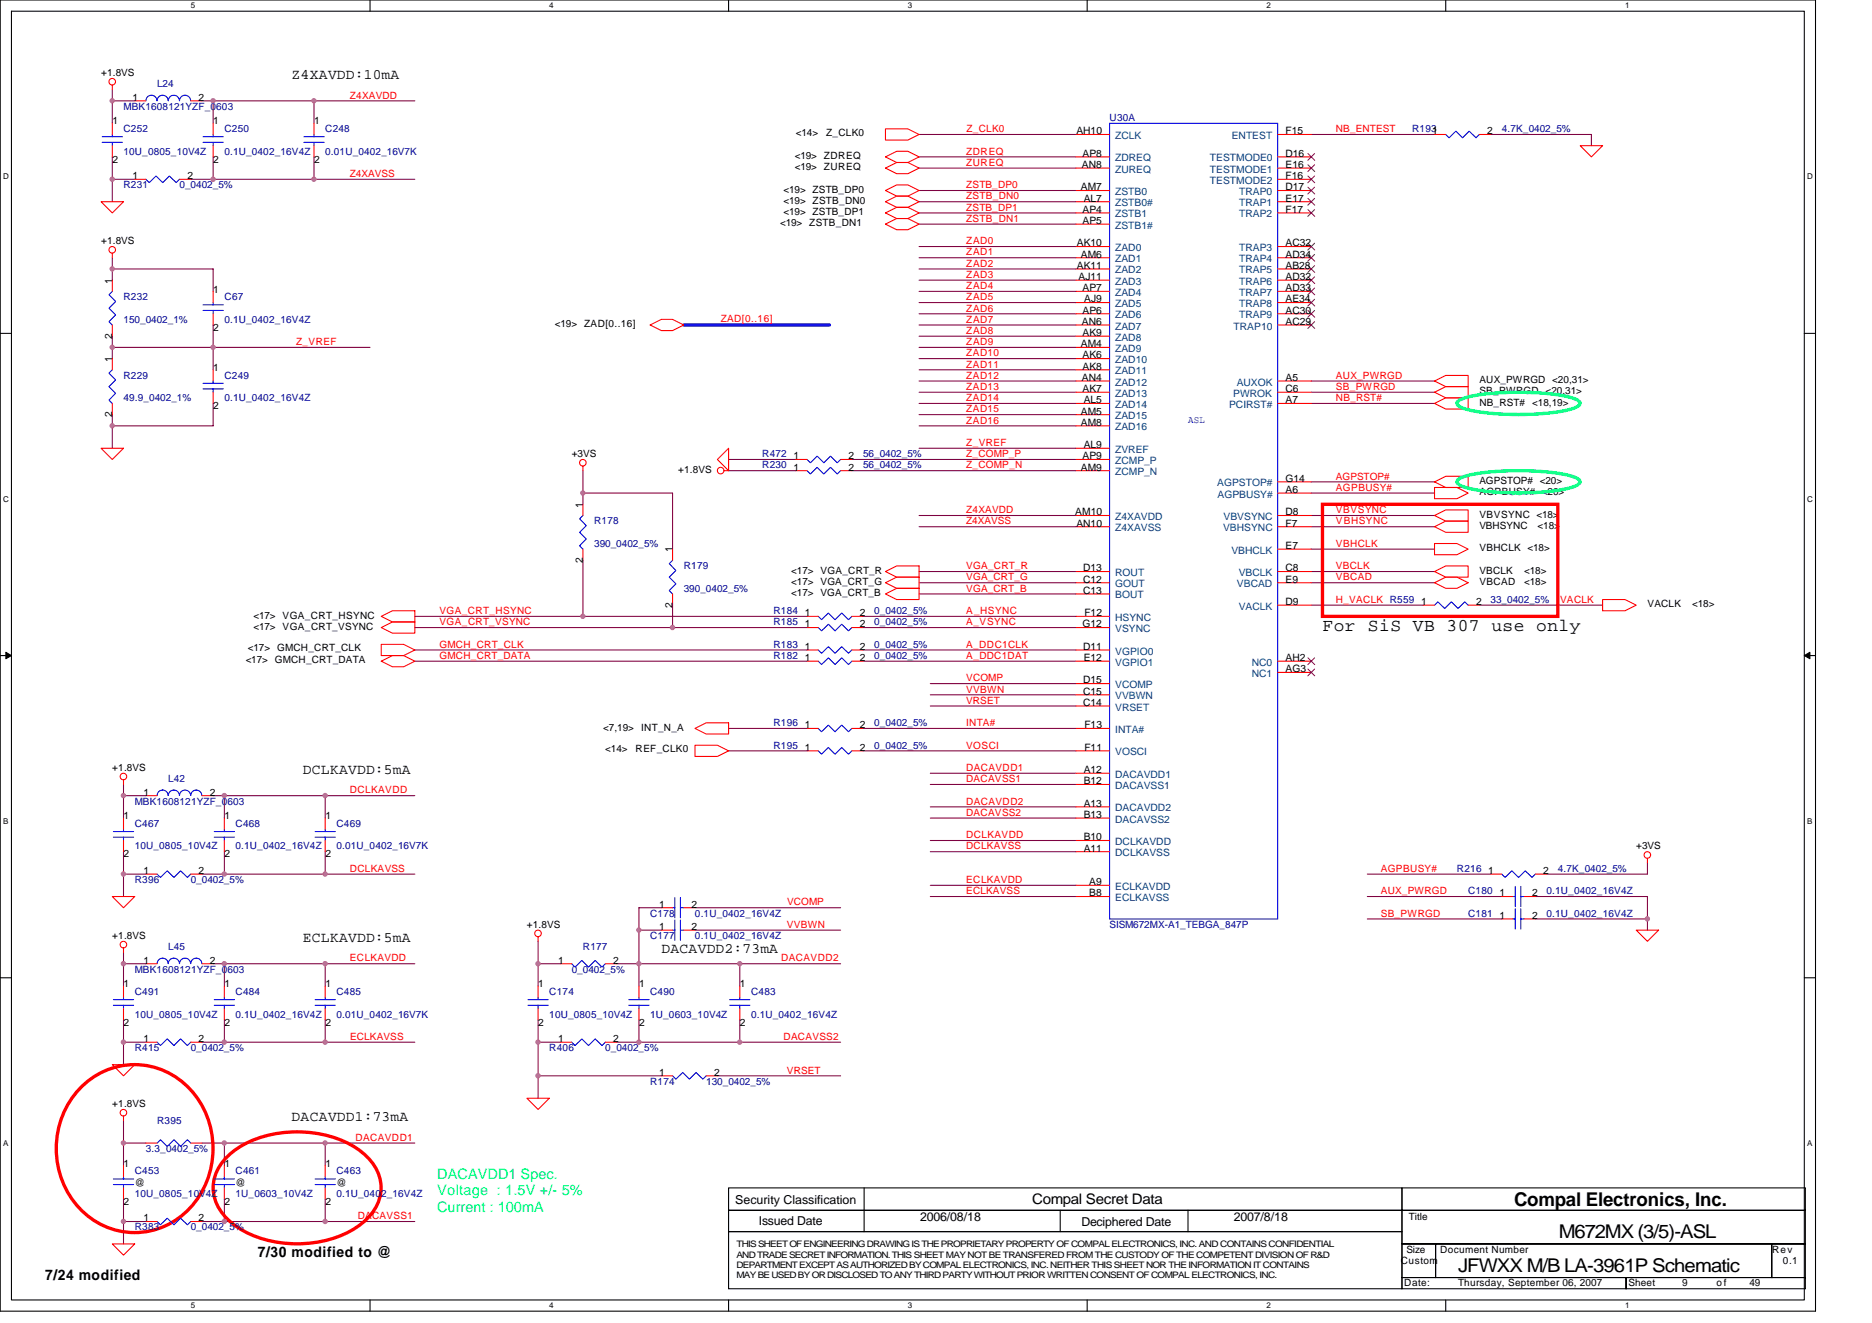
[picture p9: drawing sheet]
<svg xmlns="http://www.w3.org/2000/svg" width="297mm" height="210mm" viewBox="0 0 297 210" stroke-linecap="round" stroke-linejoin="round" font-family="sans-serif">
<defs><g id="words">
<g font-size="3">
<text x="240.2" y="191.3">Compal Electronics, Inc.</text>
<text x="247.4" y="196.5">M672MX (3/5)-ASL</text>
<text x="231.3" y="201.8">JFWXX M/B LA-3961P Schematic</text>
</g>
<text font-size="2.8" x="209.8" y="100.1">For SiS VB 307 use only</text>
<g font-size="2.3">
<text x="46.3" y="12.5">Z4XAVDD:10mA</text>
<text x="48" y="122.7">DCLKAVDD:5mA</text>
<text x="48" y="149.4">ECLKAVDD:5mA</text>
<text x="104.9" y="151.2">DACAVDD2:73mA</text>
<text x="46.3" y="177.9">DACAVDD1:73mA</text>
<text x="163.8" y="191.1">Compal Secret Data</text>
<text x="7.2" y="203.1">7/24 modified</text>
<text x="40.9" y="199.5">7/30 modified to @</text>
</g>
<g font-size="2.3" fill="#00ff80">
<text x="69.4" y="187">DACAVDD1 Spec.</text>
<text x="69.4" y="189.7">Voltage : 1.5V +/- 5%</text>
<text x="69.4" y="192.3">Current : 100mA</text>
</g>
<g font-size="1.9">
<text x="116.7" y="190.9">Security Classification</text>
<text x="120.4" y="194.3">Issued Date</text>
<text x="146" y="193.8">2006/08/18</text>
<text x="171.6" y="194.5">Deciphered Date</text>
<text x="195.8" y="193.8">2007/8/18</text>
</g>
<g font-size="1.6">
<text x="16" y="12.1">+1.8VS</text>
<text x="21" y="16">1</text>
<text x="31.5" y="16">2</text>
<text x="17.8" y="19.7">1</text>
<text x="33.8" y="19.7">1</text>
<text x="49.8" y="19.7">1</text>
<text x="126.3" y="21.5">&lt;14&gt;</text>
<text x="131.1" y="21.5">Z_CLK0</text>
<text x="170.8" y="21.3">AH10</text>
<text x="204" y="21.3">F15</text>
<text x="236" y="21.3">2</text>
<text x="17.8" y="25.8">2</text>
<text x="21" y="28.4">1</text>
<text x="29.7" y="28.4">2</text>
<text x="33.8" y="25.8">2</text>
<text x="49.8" y="25.8">2</text>
<text x="126.1" y="25.3">&lt;19&gt; ZDREQ</text>
<text x="126.1" y="27">&lt;19&gt; ZUREQ</text>
<text x="171.7" y="26.6">AN8</text>
<text x="171.8" y="24.9">AP8</text>
<text x="204" y="24.9">D16</text>
<text x="204" y="26.6">E16</text>
<text x="204" y="28.4">F16</text>
<text x="123.8" y="35.9">&lt;19&gt; ZSTB_DN1</text>
<text x="124.3" y="30.6">&lt;19&gt; ZSTB_DP0</text>
<text x="124.3" y="32.4">&lt;19&gt; ZSTB_DN0</text>
<text x="124.3" y="34.1">&lt;19&gt; ZSTB_DP1</text>
<text x="171.5" y="30.2">AM7</text>
<text x="171.8" y="33.8">AP4</text>
<text x="171.8" y="35.5">AP5</text>
<text x="172" y="32">AL7</text>
<text x="204" y="30.2">D17</text>
<text x="204" y="32">E17</text>
<text x="204" y="33.8">F17</text>
<text x="16" y="38.8">+1.8VS</text>
<text x="170.9" y="39.1">AK10</text>
<text x="171.5" y="40.9">AM6</text>
<text x="204" y="39.1">AC32</text>
<text x="204" y="40.9">AD34</text>
<text x="17.8" y="45" transform="rotate(-90 17.8 45)">1</text>
<text x="33.8" y="46.4">1</text>
<text x="170.9" y="42.7">AK11</text>
<text x="171.2" y="44.4">AJ11</text>
<text x="171.8" y="46.2">AP7</text>
<text x="172" y="48">AJ9</text>
<text x="204" y="42.7">AB28</text>
<text x="204" y="44.4">AD32</text>
<text x="204" y="46.2">AD33</text>
<text x="204" y="48">AE34</text>
<text x="17.8" y="53.7" transform="rotate(-90 17.8 53.7)">2</text>
<text x="33.8" y="52.5">2</text>
<text x="88" y="51.9">&lt;19&gt; ZAD[0..16]</text>
<text x="171.7" y="51.5">AN6</text>
<text x="171.8" y="49.8">AP6</text>
<text x="171.8" y="53.3">AK9</text>
<text x="204" y="49.8">AC30</text>
<text x="204" y="51.5">AC29</text>
<text x="17.8" y="57.4" transform="rotate(-90 17.8 57.4)">1</text>
<text x="33.8" y="58.9">1</text>
<text x="171.5" y="55.1">AM4</text>
<text x="171.8" y="56.9">AK6</text>
<text x="171.8" y="58.7">AK8</text>
<text x="33.8" y="64.9">2</text>
<text x="171.5" y="65.8">AM5</text>
<text x="171.7" y="60.4">AN4</text>
<text x="171.8" y="62.2">AK7</text>
<text x="172" y="64">AL5</text>
<text x="204" y="60.4">A5</text>
<text x="204" y="62.2">C6</text>
<text x="204" y="64">A7</text>
<text x="234.7" y="60.8">AUX_PWRGD &lt;20,31&gt;</text>
<text x="234.7" y="62.6">SB_PWRGD &lt;20,31&gt;</text>
<text x="234.7" y="64.4">NB_RST# &lt;18,19&gt;</text>
<text x="17.8" y="66.2" transform="rotate(-90 17.8 66.2)">2</text>
<text x="171.5" y="67.5">AM8</text>
<text x="172" y="71.1">AL9</text>
<text x="90.7" y="72.5">+3VS</text>
<text x="107.6" y="75">+1.8VS</text>
<text x="125.9" y="74.7">1</text>
<text x="125.9" y="72.9">1</text>
<text x="134.6" y="74.7">2</text>
<text x="134.6" y="72.9">2</text>
<text x="171.5" y="74.7">AM9</text>
<text x="171.8" y="72.9">AP9</text>
<text x="204" y="76.4">G14</text>
<text x="234.7" y="76.8">AGPSTOP# &lt;20&gt;</text>
<text x="92.5" y="80.5" transform="rotate(-90 92.5 80.5)">1</text>
<text x="170.6" y="81.8">AM10</text>
<text x="170.8" y="83.5">AN10</text>
<text x="204" y="83.5">F7</text>
<text x="204" y="78.2">A6</text>
<text x="204" y="81.8">D8</text>
<text x="234.7" y="82.1">VBVSYNC &lt;18&gt;</text>
<text x="234.7" y="83.9">VBHSYNC</text>
<text x="234.7" y="78.6">AGPBUSY# &lt;20&gt;</text>
<text x="244" y="83.9">&lt;18&gt;</text>
<text x="92.5" y="89.3" transform="rotate(-90 92.5 89.3)">2</text>
<text x="106.7" y="87.7" transform="rotate(-90 106.7 87.7)">1</text>
<text x="204" y="87.1">E7</text>
<text x="234.7" y="87.5">VBHCLK &lt;18&gt;</text>
<text x="125.6" y="91">&lt;17&gt; VGA_CRT_R</text>
<text x="125.6" y="92.8">&lt;17&gt; VGA_CRT_G</text>
<text x="125.6" y="94.6">&lt;17&gt; VGA_CRT_B</text>
<text x="171.9" y="90.7">D13</text>
<text x="171.9" y="92.4">C12</text>
<text x="171.9" y="94.2">C13</text>
<text x="204" y="96">D9</text>
<text x="204" y="90.7">C8</text>
<text x="204" y="92.4">E9</text>
<text x="225.5" y="96">1</text>
<text x="234.2" y="96">2</text>
<text x="234.7" y="91">VBCLK</text>
<text x="234.7" y="92.8">VBCAD</text>
<text x="241.8" y="91">&lt;18&gt;</text>
<text x="241.8" y="92.8">&lt;18&gt;</text>
<text x="40.2" y="98.1">&lt;17&gt; VGA_CRT_HSYNC</text>
<text x="40.2" y="99.9">&lt;17&gt; VGA_CRT_VSYNC</text>
<text x="106.7" y="96.4" transform="rotate(-90 106.7 96.4)">2</text>
<text x="127.7" y="99.5">1</text>
<text x="127.7" y="97.8">1</text>
<text x="136.4" y="99.5">2</text>
<text x="136.4" y="97.8">2</text>
<text x="171.8" y="99.5">G12</text>
<text x="172.1" y="97.8">F12</text>
<text x="261.4" y="96.4">VACLK</text>
<text x="268.5" y="96.4">&lt;18&gt;</text>
<text x="39" y="105.3">&lt;17&gt; GMCH_CRT_DATA</text>
<text x="39.3" y="103.3">&lt;17&gt; GMCH_CRT_CLK</text>
<text x="127.7" y="103.1">1</text>
<text x="127.7" y="104.9">1</text>
<text x="136.4" y="103.1">2</text>
<text x="136.4" y="104.9">2</text>
<text x="171.9" y="103.1">D11</text>
<text x="172" y="104.9">E12</text>
<text x="204" y="104.9">AH2</text>
<text x="204" y="106.7">AG3</text>
<text x="171.9" y="108.4">D15</text>
<text x="171.9" y="112">C14</text>
<text x="171.9" y="110.2">C15</text>
<text x="95.7" y="115.9">&lt;7,19&gt;</text>
<text x="96.1" y="119.3">&lt;14&gt;</text>
<text x="100.9" y="119.3">REF_CLK0</text>
<text x="101.7" y="115.9">INT_N_A</text>
<text x="127.7" y="115.5">1</text>
<text x="127.7" y="119.1">1</text>
<text x="136.4" y="115.5">2</text>
<text x="136.4" y="119.1">2</text>
<text x="172.1" y="119.1">F11</text>
<text x="172.1" y="115.5">F13</text>
<text x="17.8" y="122.3">+1.8VS</text>
<text x="172" y="122.7">A12</text>
<text x="172" y="124.4">B12</text>
<text x="19.6" y="130">1</text>
<text x="22.8" y="126.2">1</text>
<text x="33.3" y="126.2">2</text>
<text x="35.6" y="130">1</text>
<text x="51.6" y="130">1</text>
<text x="172" y="128">A13</text>
<text x="172" y="129.8">B13</text>
<text x="19.6" y="136">2</text>
<text x="35.6" y="136">2</text>
<text x="51.6" y="136">2</text>
<text x="172" y="133.3">B10</text>
<text x="172" y="135.1">A11</text>
<text x="259.6" y="134.8">+3VS</text>
<text x="22.8" y="138.7">1</text>
<text x="31.5" y="138.7">2</text>
<text x="104.6" y="144">1</text>
<text x="109.7" y="144">2</text>
<text x="172.8" y="140.4">A9</text>
<text x="172.8" y="142.2">B8</text>
<text x="236.2" y="138.7">1</text>
<text x="237.9" y="142.2">1</text>
<text x="243.1" y="142.2">2</text>
<text x="244.9" y="138.7">2</text>
<text x="17.8" y="149">+1.8VS</text>
<text x="83.6" y="147.2">+1.8VS</text>
<text x="104.6" y="147.6">1</text>
<text x="109.7" y="147.6">2</text>
<text x="237.9" y="145.8">1</text>
<text x="243.1" y="145.8">2</text>
<text x="22.8" y="152.9">1</text>
<text x="33.3" y="152.9">2</text>
<text x="88.6" y="152.9">1</text>
<text x="97.3" y="152.9">2</text>
<text x="19.6" y="156.7">1</text>
<text x="35.6" y="156.7">1</text>
<text x="51.6" y="156.7">1</text>
<text x="85.4" y="156.7">1</text>
<text x="101.4" y="156.7">1</text>
<text x="117.4" y="156.7">1</text>
<text x="19.6" y="162.7">2</text>
<text x="22.8" y="165.3">1</text>
<text x="31.5" y="165.3">2</text>
<text x="35.6" y="162.7">2</text>
<text x="51.6" y="162.7">2</text>
<text x="85.4" y="162.7">2</text>
<text x="88.6" y="165.3">1</text>
<text x="97.3" y="165.3">2</text>
<text x="101.4" y="162.7">2</text>
<text x="117.4" y="162.7">2</text>
<text x="104.6" y="170.7">1</text>
<text x="113.3" y="170.7">2</text>
<text x="17.8" y="175.7">+1.8VS</text>
<text x="19.6" y="185.1">1</text>
<text x="35.6" y="185.1">1</text>
<text x="51.6" y="185.1">1</text>
<text x="19.6" y="191.2">2</text>
<text x="21.4" y="188.1">@</text>
<text x="35.6" y="191.2">2</text>
<text x="37.4" y="188.1">@</text>
<text x="51.6" y="191.2">2</text>
<text x="53.4" y="188.1">@</text>
<text x="22.8" y="193.8">1</text>
<text x="31.5" y="193.8">2</text>
<text x="223.5" y="193.6">Title</text>
<text x="222.3" y="200.6">Custom</text>
<text x="223.2" y="198.8">Size</text>
<text x="228.5" y="198.8">Document Number</text>
<text x="281.2" y="198.8">Rev</text>
<text x="282.9" y="200.6">0.1</text>
<text x="222.8" y="204.1">Date:</text>
<text x="231.3" y="204.1">Thursday, September 06, 2007</text>
<text x="258.4" y="204.1">Sheet</text>
<text x="266.9" y="204.1">9</text>
<text x="272.4" y="204.1">of</text>
<text x="277.6" y="204.1">49</text>
</g>
<g font-size="1.6" fill="#000080">
<text x="19.6" y="17.4">MBK1608121YZF_0603</text>
<text x="24.9" y="13.9">L24</text>
<text x="19.6" y="21">C252</text>
<text x="35.6" y="21">C250</text>
<text x="51.6" y="21">C248</text>
<text x="176.1" y="19.2">U30A</text>
<text x="224.1" y="21">R1931</text>
<text x="238.3" y="21">4.7K_0402_5%</text>
<text x="19.6" y="24.5">10U_0805_10V4Z</text>
<text x="19.6" y="29.9">R231</text>
<text x="28.5" y="29.9">0_0402_5%</text>
<text x="35.6" y="24.5">0.1U_0402_16V4Z</text>
<text x="51.6" y="24.5">0.01U_0402_16V7K</text>
<text x="19.6" y="47.6">R232</text>
<text x="35.6" y="47.6">C67</text>
<text x="19.6" y="51.2">150_0402_1%</text>
<text x="35.6" y="51.2">0.1U_0402_16V4Z</text>
<text x="19.6" y="60.1">R229</text>
<text x="19.6" y="63.6">49.9_0402_1%</text>
<text x="35.6" y="60.1">C249</text>
<text x="35.6" y="63.6">0.1U_0402_16V4Z</text>
<text x="120.9" y="74.3">R230</text>
<text x="120.9" y="72.5">R472</text>
<text x="136.9" y="74.3">56_0402_5%</text>
<text x="136.9" y="72.5">56_0402_5%</text>
<text x="94.3" y="83.2">R178</text>
<text x="94.3" y="86.8">390_0402_5%</text>
<text x="108.5" y="90.3">R179</text>
<text x="108.5" y="93.9">390_0402_5%</text>
<text x="236.5" y="95.7">33_0402_5%</text>
<text x="122.7" y="99.2">R185</text>
<text x="122.7" y="97.4">R184</text>
<text x="138.7" y="99.2">0_0402_5%</text>
<text x="138.7" y="97.4">0_0402_5%</text>
<text x="122.7" y="102.8">R183</text>
<text x="122.7" y="104.5">R182</text>
<text x="138.7" y="102.8">0_0402_5%</text>
<text x="138.7" y="104.5">0_0402_5%</text>
<text x="122.7" y="115.2">R196</text>
<text x="122.7" y="118.8">R195</text>
<text x="138.7" y="115.2">0_0402_5%</text>
<text x="138.7" y="118.8">0_0402_5%</text>
<text x="26.7" y="124.1">L42</text>
<text x="21.4" y="127.7">MBK1608121YZF_0603</text>
<text x="21.4" y="131.2">C467</text>
<text x="37.4" y="131.2">C468</text>
<text x="53.4" y="131.2">C469</text>
<text x="21.4" y="134.8">10U_0805_10V4Z</text>
<text x="37.4" y="134.8">0.1U_0402_16V4Z</text>
<text x="53.4" y="134.8">0.01U_0402_16V7K</text>
<text x="21.4" y="140.1">R396</text>
<text x="30.3" y="140.1">0_0402_5%</text>
<text x="231.2" y="138.3">R216</text>
<text x="233" y="141.9">C180</text>
<text x="245.4" y="141.9">0.1U_0402_16V4Z</text>
<text x="247.2" y="138.3">4.7K_0402_5%</text>
<text x="103.2" y="145.4">C178</text>
<text x="103.2" y="149">C177</text>
<text x="110.3" y="145.4">0.1U_0402_16V4Z</text>
<text x="110.3" y="149">0.1U_0402_16V4Z</text>
<text x="176.1" y="147.2">SISM672MX-A1_TEBGA_847P</text>
<text x="233" y="145.4">C181</text>
<text x="245.4" y="145.4">0.1U_0402_16V4Z</text>
<text x="21.4" y="154.3">MBK1608121YZF_0603</text>
<text x="26.7" y="150.8">L45</text>
<text x="90.7" y="154.3">0_0402_5%</text>
<text x="92.5" y="150.8">R177</text>
<text x="21.4" y="157.9">C491</text>
<text x="21.4" y="161.4">10U_0805_10V4Z</text>
<text x="37.4" y="157.9">C484</text>
<text x="37.4" y="161.4">0.1U_0402_16V4Z</text>
<text x="53.4" y="157.9">C485</text>
<text x="53.4" y="161.4">0.01U_0402_16V7K</text>
<text x="87.2" y="157.9">C174</text>
<text x="87.2" y="161.4">10U_0805_10V4Z</text>
<text x="103.2" y="157.9">C490</text>
<text x="103.2" y="161.4">1U_0603_10V4Z</text>
<text x="119.2" y="157.9">C483</text>
<text x="119.2" y="161.4">0.1U_0402_16V4Z</text>
<text x="21.4" y="166.8">R415</text>
<text x="30.3" y="166.8">0_0402_5%</text>
<text x="87.2" y="166.8">R406</text>
<text x="96" y="166.8">0_0402_5%</text>
<text x="103.2" y="172.1">R174</text>
<text x="112.1" y="172.1">130_0402_5%</text>
<text x="24.9" y="178.3">R395</text>
<text x="23.2" y="182.8">3.3_0402_5%</text>
<text x="21.4" y="186.3">C453</text>
<text x="21.4" y="189.9">10U_0805_10V4Z</text>
<text x="37.4" y="186.3">C461</text>
<text x="37.4" y="189.9">1U_0603_10V4Z</text>
<text x="53.4" y="186.3">C463</text>
<text x="53.4" y="189.9">0.1U_0402_16V4Z</text>
<text x="21.4" y="195.2">R383</text>
<text x="30.3" y="195.2">0_0402_5%</text>
</g>
<g font-size="1.6" fill="#f00">
<text x="55.5" y="15.6">Z4XAVDD</text>
<text x="153.3" y="21">Z_CLK0</text>
<text x="212" y="21">NB_ENTEST</text>
<text x="55.5" y="28.1">Z4XAVSS</text>
<text x="153.3" y="24.5">ZDREQ</text>
<text x="153.3" y="26.3">ZUREQ</text>
<text x="153.3" y="29.9">ZSTB_DP0</text>
<text x="153.3" y="31.6">ZSTB_DN0</text>
<text x="153.3" y="35.2">ZSTB_DN1</text>
<text x="153.3" y="33.4">ZSTB_DP1</text>
<text x="153.3" y="38.8">ZAD0</text>
<text x="153.3" y="40.5">ZAD1</text>
<text x="153.3" y="42.3">ZAD2</text>
<text x="153.3" y="44.1">ZAD3</text>
<text x="153.3" y="45.9">ZAD4</text>
<text x="153.3" y="47.6">ZAD5</text>
<text x="114.4" y="51">ZAD[0..16]</text>
<text x="153.3" y="49.4">ZAD6</text>
<text x="153.3" y="51.2">ZAD7</text>
<text x="153.3" y="53">ZAD8</text>
<text x="47" y="54.8">Z_VREF</text>
<text x="153.3" y="54.8">ZAD9</text>
<text x="153.3" y="56.5">ZAD10</text>
<text x="153.3" y="58.3">ZAD11</text>
<text x="153.3" y="60.1">ZAD12</text>
<text x="153.3" y="61.9">ZAD13</text>
<text x="153.3" y="63.6">ZAD14</text>
<text x="153.3" y="65.4">ZAD15</text>
<text x="212" y="61.9">SB_PWRGD</text>
<text x="212" y="60.1">AUX_PWRGD</text>
<text x="212" y="63.6">NB_RST#</text>
<text x="153.3" y="67.2">ZAD16</text>
<text x="153.3" y="70.8">Z_VREF</text>
<text x="153.3" y="74.3">Z_COMP_N</text>
<text x="153.3" y="72.5">Z_COMP_P</text>
<text x="212" y="76.1">AGPSTOP#</text>
<text x="212" y="77.9">AGPBUSY#</text>
<text x="153.3" y="83.2">Z4XAVSS</text>
<text x="153.3" y="81.4">Z4XAVDD</text>
<text x="212" y="83.2">VBHSYNC</text>
<text x="212" y="81.4">VBVSYNC</text>
<text x="212" y="86.8">VBHCLK</text>
<text x="153.3" y="92.1">VGA_CRT_G</text>
<text x="153.3" y="90.3">VGA_CRT_R</text>
<text x="153.3" y="93.9">VGA_CRT_B</text>
<text x="212" y="90.3">VBCLK</text>
<text x="212" y="92.1">VBCAD</text>
<text x="212" y="95.7">H_VACLK R559</text>
<text x="247.5" y="95.7">VACLK</text>
<text x="69.7" y="99.2">VGA_CRT_VSYNC</text>
<text x="69.7" y="97.4">VGA_CRT_HSYNC</text>
<text x="153.3" y="97.4">A_HSYNC</text>
<text x="153.3" y="99.2">A_VSYNC</text>
<text x="69.7" y="102.8">GMCH_CRT_CLK</text>
<text x="69.7" y="104.5">GMCH_CRT_DATA</text>
<text x="153.3" y="104.5">A_DDC1DAT</text>
<text x="153.3" y="102.8">A_DDC1CLK</text>
<text x="153.3" y="111.7">VRSET</text>
<text x="153.3" y="109.9">VVBWN</text>
<text x="153.3" y="108.1">VCOMP</text>
<text x="153.3" y="115.2">INTA#</text>
<text x="153.3" y="118.8">VOSCI</text>
<text x="55.5" y="125.9">DCLKAVDD</text>
<text x="153.3" y="124.1">DACAVSS1</text>
<text x="153.3" y="122.3">DACAVDD1</text>
<text x="153.3" y="127.7">DACAVDD2</text>
<text x="153.3" y="129.4">DACAVSS2</text>
<text x="153.3" y="133">DCLKAVDD</text>
<text x="153.3" y="134.8">DCLKAVSS</text>
<text x="55.5" y="138.3">DCLKAVSS</text>
<text x="124.9" y="143.7">VCOMP</text>
<text x="153.3" y="140.1">ECLKAVDD</text>
<text x="153.3" y="141.9">ECLKAVSS</text>
<text x="219.1" y="141.9">AUX_PWRGD</text>
<text x="219.1" y="138.3">AGPBUSY#</text>
<text x="124.9" y="147.2">VVBWN</text>
<text x="219.1" y="145.4">SB_PWRGD</text>
<text x="55.5" y="152.5">ECLKAVDD</text>
<text x="124" y="152.5">DACAVDD2</text>
<text x="55.5" y="165">ECLKAVSS</text>
<text x="124.3" y="165">DACAVSS2</text>
<text x="124.9" y="170.3">VRSET</text>
<text x="56.4" y="181">DACAVDD1</text>
<text x="56.8" y="193.4">DACAVSS1</text>
</g>
<g font-size="1.6" fill="#004080">
<text x="176.9" y="22.1">ZCLK</text>
<text x="195.4" y="22.1">ENTEST</text>
<text x="176.9" y="27.4">ZUREQ</text>
<text x="176.9" y="25.6">ZDREQ</text>
<text x="192" y="25.6">TESTMODE0</text>
<text x="192" y="27.4">TESTMODE1</text>
<text x="192" y="29.2">TESTMODE2</text>
<text x="176.9" y="34.5">ZSTB1</text>
<text x="176.9" y="32.7">ZSTB0#</text>
<text x="176.9" y="30.9">ZSTB0</text>
<text x="196.6" y="30.9">TRAP0</text>
<text x="196.6" y="32.7">TRAP1</text>
<text x="196.6" y="34.5">TRAP2</text>
<text x="176.9" y="36.3">ZSTB1#</text>
<text x="176.9" y="39.8">ZAD0</text>
<text x="176.9" y="41.6">ZAD1</text>
<text x="196.6" y="39.8">TRAP3</text>
<text x="196.6" y="41.6">TRAP4</text>
<text x="176.9" y="43.4">ZAD2</text>
<text x="176.9" y="45.2">ZAD3</text>
<text x="176.9" y="46.9">ZAD4</text>
<text x="196.6" y="43.4">TRAP5</text>
<text x="196.6" y="45.2">TRAP6</text>
<text x="196.6" y="46.9">TRAP7</text>
<text x="176.9" y="48.7">ZAD5</text>
<text x="176.9" y="50.5">ZAD6</text>
<text x="176.9" y="52.3">ZAD7</text>
<text x="195.7" y="52.3">TRAP10</text>
<text x="196.6" y="48.7">TRAP8</text>
<text x="196.6" y="50.5">TRAP9</text>
<text x="176.9" y="54.1">ZAD8</text>
<text x="176.9" y="55.8">ZAD9</text>
<text x="176.9" y="57.6">ZAD10</text>
<text x="176.9" y="59.4">ZAD11</text>
<text x="176.9" y="61.2">ZAD12</text>
<text x="176.9" y="62.9">ZAD13</text>
<text x="176.9" y="64.7">ZAD14</text>
<text x="195" y="64.7">PCIRST#</text>
<text x="195.7" y="62.9">PWROK</text>
<text x="196.2" y="61.2">AUXOK</text>
<text x="176.9" y="68.3">ZAD16</text>
<text x="176.9" y="71.8">ZVREF</text>
<text x="176.9" y="66.5">ZAD15</text>
<text x="176.9" y="75.4">ZCMP_N</text>
<text x="176.9" y="73.6">ZCMP_P</text>
<text x="193.1" y="77.2">AGPSTOP#</text>
<text x="176.9" y="82.5">Z4XAVDD</text>
<text x="193.2" y="79">AGPBUSY#</text>
<text x="194.2" y="82.5">VBVSYNC</text>
<text x="176.9" y="84.3">Z4XAVSS</text>
<text x="194.1" y="84.3">VBHSYNC</text>
<text x="195.4" y="87.8">VBHCLK</text>
<text x="176.9" y="91.4">ROUT</text>
<text x="176.9" y="93.2">GOUT</text>
<text x="176.9" y="95">BOUT</text>
<text x="196.3" y="93.2">VBCAD</text>
<text x="196.6" y="91.4">VBCLK</text>
<text x="176.9" y="100.3">VSYNC</text>
<text x="176.9" y="98.5">HSYNC</text>
<text x="196.6" y="96.7">VACLK</text>
<text x="176.9" y="103.8">VGPIO0</text>
<text x="176.9" y="105.6">VGPIO1</text>
<text x="198.6" y="105.6">NC0</text>
<text x="198.6" y="107.4">NC1</text>
<text x="176.9" y="109.2">VCOMP</text>
<text x="176.9" y="112.7">VRSET</text>
<text x="176.9" y="111">VVBWN</text>
<text x="176.9" y="119.8">VOSCI</text>
<text x="176.9" y="116.3">INTA#</text>
<text x="176.9" y="123.4">DACAVDD1</text>
<text x="176.9" y="125.2">DACAVSS1</text>
<text x="176.9" y="128.7">DACAVDD2</text>
<text x="176.9" y="130.5">DACAVSS2</text>
<text x="176.9" y="134.1">DCLKAVDD</text>
<text x="176.9" y="135.8">DCLKAVSS</text>
<text x="176.9" y="141.2">ECLKAVDD</text>
<text x="176.9" y="143">ECLKAVSS</text>
</g>
<text font-size="1.6" fill="#00f" x="188.5" y="67">ASL</text>
<g font-size="1.4">
<text x="116.9" y="197.9">THIS SHEET OF ENGINEERING DRAWING IS THE PROPRIETARY PROPERTY OF COMPAL ELECTRONICS, INC. AND CONTAINS CONFIDENTIAL</text>
<text x="116.9" y="199.5">AND TRADE SECRET INFORMATION. THIS SHEET MAY NOT BE TRANSFERED FROM THE CUSTODY OF THE COMPETENT DIVISION OF R&amp;D</text>
<text x="116.9" y="201.2">DEPARTMENT EXCEPT AS AUTHORIZED BY COMPAL ELECTRONICS, INC. NEITHER THIS SHEET NOR THE INFORMATION IT CONTAINS</text>
<text x="116.9" y="202.8">MAY BE USED BY OR DISCLOSED TO ANY THIRD PARTY WITHOUT PRIOR WRITTEN CONSENT OFCOMPAL ELECTRONICS, INC.</text>
</g>
<g font-size="1.3">
<text x="30.3" y="1.3">5</text>
<text x="87.2" y="1.3">4</text>
<text x="144.1" y="1.3">3</text>
<text x="201" y="1.3">2</text>
<text x="257.8" y="1.3">1</text>
<text x=".5" y="28.5">D</text>
<text x="286.7" y="28.5">D</text>
<text x=".5" y="79.6">C</text>
<text x="286.7" y="79.6">C</text>
<text x=".5" y="130.7">B</text>
<text x="286.7" y="130.7">B</text>
<text x=".5" y="181.8">A</text>
<text x="286.7" y="181.8">A</text>
<text x="30.3" y="207.6">5</text>
<text x="87.2" y="207.6">4</text>
<text x="144.1" y="207.6">3</text>
<text x="201" y="207.6">2</text>
<text x="257.8" y="207.6">1</text>
</g>
</g></defs>
<path d="M0 0h288.1v208h-288.1zM1.8 1.8h284.5v204.4h-284.5z" fill="none" stroke="#000" stroke-width=".17"/>
<g fill="#fff">
<path d="M30.3 .2h.7v1.4h-.7z"/>
<path d="M30.3 206.4h.7v1.5h-.7z"/>
</g>
<path d="M58.7 0v1.8M58.7 206.2v1.8" fill="none" stroke="#000" stroke-width=".17"/>
<g fill="#fff">
<path d="M87.2 .2h.7v1.4h-.7z"/>
<path d="M87.2 206.4h.7v1.5h-.7z"/>
</g>
<path d="M115.6 0v1.8M115.6 206.2v1.8" fill="none" stroke="#000" stroke-width=".17"/>
<g fill="#fff">
<path d="M144.1 .2h.7v1.4h-.7z"/>
<path d="M144.1 206.4h.7v1.5h-.7z"/>
</g>
<path d="M172.5 0v1.8M172.5 206.2v1.8" fill="none" stroke="#000" stroke-width=".17"/>
<g fill="#fff">
<path d="M201 .2h.7v1.4h-.7z"/>
<path d="M201 206.4h.7v1.5h-.7z"/>
</g>
<path d="M229.4 0v1.8M229.4 206.2v1.8" fill="none" stroke="#000" stroke-width=".17"/>
<g fill="#fff">
<path d="M257.8 .2h.7v1.4h-.7z"/>
<path d="M257.8 206.4h.7v1.5h-.7z"/>
<path d="M.5 27.3h.9v1.4h-.9z"/>
<path d="M286.7 27.3h1v1.4h-1z"/>
<path d="M.5 78.4h.9v1.5h-.9z"/>
<path d="M286.7 78.4h1v1.5h-1z"/>
</g>
<path d="M0 52.9h1.8M286.3 52.9h1.8" fill="none" stroke="#000" stroke-width=".17"/>
<g fill="#fff">
<path d="M.5 129.6h.8v1.4h-.8z"/>
<path d="M286.7 129.6h.9v1.4h-.9z"/>
</g>
<path d="M0 104h1.8M286.3 104h1.8" fill="none" stroke="#000" stroke-width=".17"/>
<path d="M.9 103.5l.9 .5-.9 .5zM286.3 104l.9-.5v1z" fill="#000" stroke="#000" stroke-width=".16"/>
<g fill="#fff">
<path d="M.5 180.7h.8v1.4h-.8z"/>
<path d="M286.7 180.7h.9v1.4h-.9z"/>
</g>
<g fill="none" stroke="#000" stroke-width=".17">
<path d="M0 155.1h1.8M286.3 155.1h1.8M115.6 188.5h106.9v3.5h-106.9zM115.6 192h106.9v3.4h-106.9zM115.6 195.4h106.9v9.1h-106.9zM137.1 188.5v6.9M168.2 192v3.4M188.5 192v3.4M222.5 188.5h64v3.5h-64zM222.5 192h64v5.4h-64zM222.5 197.4h5.3v5.3h-5.3zM227.8 197.4h53.3v5.3h-53.3z"/>
<path d="M281.1 197.4h5.4v5.3h-5.4zM222.5 202.7h35.5v1.8h-35.5zM258 202.7h28.5v1.8h-28.5z"/>
</g>
<g fill="none" stroke="#800040" stroke-width=".17">
<path d="M17.8 14.2v1.8h3.6M17.8 16v3.6M32 16h33.8M33.8 16v3.6M49.8 16v3.6M17.8 24.9v7.1M17.8 28.4h3.6M30.3 28.4h35.5M33.8 24.9v3.5M49.8 24.9v3.5M145.8 39.1h24.9M145.8 21.3h24.9"/>
<path d="M145.8 32h24.9M145.8 30.2h24.9M145.8 35.6h24.9M145.8 33.8h24.9M145.8 24.9h24.9M145.8 26.7h24.9M208.1 21.3h19.5M236.5 21.3h16v1.8M17.8 42.7h16v3.5M17.8 55.1h40.9M17.8 40.9v3.5M17.8 53.3v3.6"/>
<path d="M33.8 51.6v7.1M145.8 40.9h24.9M145.8 42.7h24.9M145.8 44.4h24.9M145.8 46.2h24.9M145.8 48h24.9M145.8 49.8h24.9M145.8 51.6h24.9M145.8 53.3h24.9M145.8 55.1h24.9M145.8 56.9h24.9M145.8 58.7h24.9"/>
<path d="M17.8 65.8v5.3M33.8 64v3.6h-16M92.5 78.2h14.2v8.9M92.5 74.7v5.3M115.6 74.7h10.7M115.6 72.9h10.7M135.2 74.7h35.5M135.2 72.9h35.5M145.8 60.5h24.9M145.8 62.2h24.9M145.8 64h24.9M145.8 65.8h24.9"/>
<path d="M145.8 67.6h24.9M145.8 71.1h24.9M208.1 60.5h19.5M208.1 62.2h19.5M208.1 64h19.5M208.1 76.5h19.5M208.1 78.2h19.5M65.8 97.8h62.3M65.8 99.6h62.3M92.5 88.9v8.9M106.7 96v3.6M136.9 97.8h33.8"/>
<path d="M136.9 99.6h33.8M145.8 83.6h24.9M145.8 81.8h24.9M145.8 92.5h24.9M145.8 90.7h24.9M145.8 94.2h24.9M208.1 83.6h19.5M208.1 81.8h19.5M208.1 92.5h19.5M208.1 90.7h19.5M208.1 87.1h19.5M208.1 96h17.7"/>
<path d="M234.7 96h19.6M65.8 104.9h62.3M65.8 103.1h62.3M115.6 115.6h12.5M115.6 119.1h12.5M136.9 104.9h33.8M136.9 103.1h33.8M136.9 115.6h33.8M136.9 119.1h33.8M147.6 108.5h23.1M147.6 112h23.1M147.6 110.2h23.1"/>
<path d="M19.6 124.5v5.3M19.6 135.1v7.1M19.6 126.2h3.6M19.6 138.7h3.6M32 138.7h33.8M33.8 126.2h32M35.6 126.2v3.6M35.6 135.1v3.6M51.6 126.2v3.6M51.6 135.1v3.6M147.6 124.5h23.1M147.6 122.7h23.1"/>
<path d="M147.6 133.3h23.1M147.6 135.1h23.1M147.6 128h23.1M147.6 129.8h23.1M217 138.7h19.5M261.4 136.9v1.8h-16M19.6 151.1v5.4M19.6 152.9h3.6M33.8 152.9h32M35.6 152.9v3.6M51.6 152.9v3.6M85.4 152.9h3.5"/>
<path d="M85.4 149.4v7.1M97.8 152.9h35.6M101.4 147.6h3.5M104.9 144h-3.5v12.5M110.3 144h23.1M110.3 147.6h23.1M117.4 152.9v3.6M147.6 140.5h23.1M147.6 142.2h23.1M217 142.2h21.3M217 145.8h21.3M243.6 142.2h17.8v5.4"/>
<path d="M243.6 145.8h17.8M19.6 161.8v7.1M19.6 177.8v7.1M19.6 165.4h3.6M32 165.4h33.8M35.6 161.8v3.6M51.6 161.8v3.6M85.4 165.4h3.5M85.4 161.8v12.4M85.4 170.7h19.5M97.8 165.4h35.6M101.4 161.8v3.6"/>
<path d="M113.8 170.7h19.6M117.4 161.8v3.6M19.6 181.4h3.6M19.6 193.8h3.6M19.6 190.2v7.2M32 181.4h33.8M32 193.8h33.8M35.6 181.4v3.5M35.6 190.2v3.6M51.6 181.4v3.5M51.6 190.2v3.6"/>
</g>
<path d="M108.5 51.6h23.1" fill="none" stroke="#00f" stroke-width=".53"/>
<g fill="none" stroke="#f00" stroke-width=".17">
<path d="M17.8 13.5v.7M17.8 19.6v1.7M21.4 16h1.8M30.3 16h1.7M33.8 19.6v1.7M49.8 19.6v1.7M16 32h3.6l-1.8 1.8zM17.8 23.1v1.8M21.4 28.4h1.8M28.5 28.4h1.8M33.8 23.1v1.8M49.8 23.1v1.8"/>
<path d="M140.5 20.4h3.6l1.7 .9-1.7 .9h-3.6zM140.5 24.9l1.8-.9h1.8l1.7 .9-1.7 .9h-1.8zM140.5 26.7l1.8-.9h1.8l1.7 .9-1.7 .9h-1.8zM140.5 30.2l1.8-.9h1.8l1.7 .9-1.7 .9h-1.8zM140.5 32l1.8-.9h1.8l1.7 .9-1.7 .9h-1.8zM140.5 33.8l1.8-.9h1.8l1.7 .9-1.7 .9h-1.8zM140.5 35.6l1.8-.9h1.8l1.7 .9-1.7 .8h-1.8zM170.7 26.7h5.4M170.7 33.8h5.4M170.7 35.6h5.4M170.7 24.9h5.4M170.7 21.3h5.4"/>
<path d="M170.7 32h5.4M170.7 30.2h5.4M170.7 39.1h5.4M202.7 28.4h5.4M202.7 26.7h5.4M202.7 33.8h5.4M202.7 24.9h5.4M202.7 21.3h5.4M202.7 32h5.4M202.7 30.2h5.4M202.7 39.1h5.4M227.6 21.3h1.8"/>
<path d="M234.7 21.3h1.8M250.7 23.1h3.6l-1.8 1.8zM17.8 40.2v.7M17.8 44.4v1.8M17.8 51.6v1.7M17.8 56.9v1.8M33.8 46.2v1.8M33.8 49.8v1.8M33.8 58.7v1.8M103.2 51.6l1.7-.9h1.8l1.8 .9-1.8 .9h-1.8zM170.7 40.9h5.4M170.7 42.7h5.4"/>
<path d="M170.7 44.4h5.4M170.7 46.2h5.4M170.7 48h5.4M170.7 49.8h5.4M170.7 51.6h5.4M170.7 53.3h5.4M170.7 55.1h5.4M170.7 56.9h5.4M170.7 58.7h5.4M202.7 40.9h5.4M202.7 42.7h5.4M202.7 44.4h5.4"/>
<path d="M202.7 46.2h5.4M202.7 48h5.4M202.7 49.8h5.4M202.7 51.6h5.4M16 71.1h3.6l-1.8 1.8zM17.8 64v1.8M33.8 62.2v1.8M92.5 74v.7M113.8 72.9l1.8-1.8v3.6zM114.9 74.7h.7M126.3 74.7h1.8M126.3 72.9h1.8"/>
<path d="M133.4 74.7h1.8M133.4 72.9h1.8M170.7 74.7h5.4M170.7 72.9h5.4M170.7 67.6h5.4M170.7 71.1h5.4M170.7 60.5h5.4M170.7 62.2h5.4M170.7 64h5.4M170.7 65.8h5.4M202.7 60.5h5.4M202.7 62.2h5.4"/>
<path d="M202.7 64h5.4M202.7 78.2h5.4M202.7 76.5h5.4M227.6 60.5l1.8-.9h3.6v1.7h-3.6zM227.6 62.2l1.8-.9h3.6v1.8h-3.6zM227.6 64l1.8-.9h3.6v1.8h-3.6zM227.6 76.5l1.8-.9h3.6v1.7h-3.6zM227.6 77.3h3.6l1.8 .9-1.8 .9h-3.6zM60.5 97.8l1.8-.9h3.5v1.8h-3.5zM60.5 99.6l1.8-.9h3.5v1.8h-3.5zM92.5 80v1.8M92.5 87.1v1.8"/>
<path d="M106.7 87.1v1.8M106.7 94.2v1.8M128.1 99.6h1.7M128.1 97.8h1.7M135.2 99.6h1.7M135.2 97.8h1.7M140.5 90.7l1.8-.9h3.5v1.8h-3.5zM140.5 92.5l1.8-.9h3.5v1.7h-3.5zM140.5 94.2l1.8-.9h3.5v1.8h-3.5zM170.7 99.6h5.4M170.7 81.8h5.4M170.7 83.6h5.4"/>
<path d="M170.7 90.7h5.4M170.7 92.5h5.4M170.7 94.2h5.4M170.7 97.8h5.4M202.7 81.8h5.4M202.7 83.6h5.4M202.7 90.7h5.4M202.7 92.5h5.4M202.7 96h5.4M202.7 87.1h5.4M225.8 96h1.8M227.6 81.8l1.8-.9h3.6v1.8h-3.6z"/>
<path d="M227.6 83.6l1.8-.9h3.6v1.8h-3.6zM227.6 90.7l1.8-.9h3.6v1.8h-3.6zM227.6 86.2h3.6l1.8 .9-1.8 .9h-3.6zM227.6 92.5l1.8-.9h1.8l1.8 .9-1.8 .8h-1.8zM233 96h1.7M254.3 95.1h3.5l1.8 .9-1.8 .9h-3.5zM60.5 104.9l1.8-.9h1.7l1.8 .9-1.8 .9h-1.7zM60.5 102.2h3.5l1.8 .9-1.8 .9h-3.5zM110.3 118.2h3.5l1.8 .9-1.8 .9h-3.5zM110.3 115.6l1.8-.9h3.5v1.8h-3.5zM128.1 103.1h1.7M128.1 115.6h1.7"/>
<path d="M128.1 104.9h1.7M128.1 119.1h1.7M135.2 103.1h1.7M135.2 115.6h1.7M135.2 104.9h1.7M135.2 119.1h1.7M170.7 103.1h5.4M170.7 115.6h5.4M170.7 104.9h5.4M170.7 108.5h5.4M170.7 112h5.4M170.7 110.2h5.4"/>
<path d="M170.7 119.1h5.4M202.7 104.9h5.4M202.7 106.7h5.4M19.6 123.7v.8M19.6 129.8v1.8M19.6 133.3v1.8M23.2 138.7h1.7M23.2 126.2h1.7M30.3 138.7h1.7M32 126.2h1.8M35.6 129.8v1.8M35.6 133.3v1.8"/>
<path d="M51.6 129.8v1.8M51.6 133.3v1.8M170.7 122.7h5.4M170.7 124.5h5.4M170.7 128h5.4M170.7 129.8h5.4M170.7 133.3h5.4M170.7 135.1h5.4M236.5 138.7h1.8M243.6 138.7h1.8M261.4 136.2v.7M17.8 142.2h3.6l-1.8 1.8z"/>
<path d="M19.6 150.4v.7M19.6 156.5v1.7M23.2 152.9h1.7M32 152.9h1.8M35.6 156.5v1.7M51.6 156.5v1.7M85.4 148.6v.8M85.4 156.5v1.7M88.9 152.9h1.8M96.1 152.9h1.7M101.4 156.5v1.7M104.9 144h1.8"/>
<path d="M104.9 147.6h1.8M108.5 144h1.8M108.5 147.6h1.8M117.4 156.5v1.7M170.7 142.2h5.4M170.7 140.5h5.4M238.3 142.2h1.8M238.3 145.8h1.8M241.8 142.2h1.8M241.8 145.8h1.8M259.6 147.6h3.6l-1.8 1.8zM17.8 168.9h3.6l-1.8 1.8z"/>
<path d="M19.6 160v1.8M19.6 177.1v.7M23.2 165.4h1.7M30.3 165.4h1.7M35.6 160v1.8M51.6 160v1.8M83.6 174.2h3.6l-1.8 1.8zM85.4 160v1.8M88.9 165.4h1.8M96.1 165.4h1.7M101.4 160v1.8M104.9 170.7h1.8"/>
<path d="M112.1 170.7h1.7M117.4 160v1.8M17.8 197.4h3.6l-1.8 1.7zM19.6 184.9v1.8M19.6 188.5v1.7M23.2 181.4h1.7M23.2 193.8h1.7M30.3 181.4h1.7M30.3 193.8h1.7M35.6 184.9v1.8M35.6 188.5v1.7M51.6 184.9v1.8"/>
<path d="M51.6 188.5v1.7"/>
<circle cx="17.8" cy="13" r=".52"/>
<circle cx="17.8" cy="39.6" r=".52"/>
<circle cx="92.5" cy="73.4" r=".52"/>
<circle cx="114.3" cy="74.7" r=".52"/>
<circle cx="19.6" cy="123.2" r=".52"/>
<circle cx="261.4" cy="135.6" r=".52"/>
<circle cx="19.6" cy="149.9" r=".52"/>
<circle cx="85.4" cy="148.1" r=".52"/>
<circle cx="19.6" cy="176.5" r=".52"/>
</g>
<path d="M209.8 80h37.4v17.8h-37.4zM13 172.3a12 12 0 0 1 19.1 3.2 13.8 13.8 0 0 1-5.6 18.9 12.1 12.1 0 0 1-16.5-6.7 14 14 0 0 1 3-15.4zM35.9 183.7a15.5 15.5 0 0 1 11.2-4.1 16 16 0 0 1 11.3 4.1 6.5 6.5 0 0 1 0 9.5 15.5 15.5 0 0 1-11.3 4.1 15.9 15.9 0 0 1-11.2-4.1 6.5 6.5 0 0 1 0-9.5z" fill="none" stroke="#f00" stroke-width=".53"/>
<path d="M231.3 76.1a10.6 10.6 0 0 1 5.1-1.2 39.9 39.9 0 0 1 13.2 .7l1 .5 .1 .3a2.23 2.23 0 0 1-1.9 1.1 42.9 42.9 0 0 1-15.7 0 2.22 2.22 0 0 1-1.9-1.1zM231.3 63.7a10.6 10.6 0 0 1 5.1-1.3 39.9 39.9 0 0 1 13.2 .8l1 .5 .1 .3a2.23 2.23 0 0 1-1.9 1 42.9 42.9 0 0 1-15.7 0 2.22 2.22 0 0 1-1.9-1z" fill="none" stroke="#00ff80" stroke-width=".53"/>
<g fill="none" stroke="#00f" stroke-width=".17">
<path d="M23.2 16a.88 .88 0 0 1 .8-.9 .88 .88 0 0 1 .9 .9 .89 .89 0 0 1 .9-.9 .89 .89 0 0 1 .9 .9 .89 .89 0 0 1 .9-.9 .89 .89 0 0 1 .9 .9 .89 .89 0 0 1 .9-.9 .89 .89 0 0 1 .8 .9M176.1 19.6h26.6v126.2h-26.6zM16.2 22.6h3.2M16.2 21.7h3.2M17.8 21.3v.4M17.8 22.6v.5M23.2 28.4l.5 .6 1.1-1.1 1 1.1 1.1-1.1 1.1 1.1 .5-.6M32.2 22.6h3.2M32.2 21.7h3.2M33.8 21.3v.4M33.8 22.6v.5M48.2 22.6h3.2"/>
<path d="M48.2 21.7h3.2M49.8 21.3v.4M49.8 22.6v.5M229.4 21.3l.5 .6 1.1-1.1 1.1 1.1 1-1.1 1.1 1.1 .5-.6M17.8 46.2l-.5 .6 1 1-1 1.1 1 1.1-1 1 .5 .6M17.8 58.7l-.5 .5 1 1.1-1 1 1 1.1-1 1.1 .5 .5M32.2 49.3h3.2M32.2 48.4h3.2M33.8 48v.4M33.8 49.3v.5M32.2 61.7h3.2M32.2 60.8h3.2"/>
<path d="M33.8 60.5v.3M33.8 61.7v.5M128.1 74.7l.5 .5 1.1-1.1 1 1.1 1.1-1.1 1.1 1.1 .5-.5M128.1 72.9l.5 .5 1.1-1 1 1 1.1-1 1.1 1 .5-.5M92.5 81.8l-.5 .5 1 1.1-1 1.1 1 1-1 1.1 .5 .5M106.7 88.9l-.5 .5 1 1.1-1 1.1 1 1-1 1.1 .5 .5M129.8 99.6l.6 .5 1-1.1 1.1 1.1 1.1-1.1 1 1.1 .6-.5M129.8 97.8l.6 .5 1-1 1.1 1 1.1-1 1 1 .6-.5M227.6 96l.6-.5 1 1 1.1-1 1 1 1.1-1 .6 .5M129.8 103.1l.6 .6 1-1.1 1.1 1.1 1.1-1.1 1 1.1 .6-.6M129.8 115.6l.6 .5 1-1.1 1.1 1.1 1.1-1.1 1 1.1 .6-.5M129.8 104.9l.6 .5 1-1 1.1 1 1.1-1 1 1 .6-.5"/>
<path d="M129.8 119.1l.6 .6 1-1.1 1.1 1.1 1.1-1.1 1 1.1 .6-.6M18 132.8h3.2M18 131.9h3.2M19.6 131.6v.3M19.6 132.8v.5M24.9 138.7l.6 .5 1-1 1.1 1 1.1-1 1 1 .6-.5M24.9 126.2a.88 .88 0 0 1 .9-.9 .88 .88 0 0 1 .9 .9 .89 .89 0 0 1 .9-.9 .89 .89 0 0 1 .9 .9 .89 .89 0 0 1 .9-.9 .89 .89 0 0 1 .8 .9M30.3 126.2a.88 .88 0 0 1 .8-.9 .88 .88 0 0 1 .9 .9M34 132.8h3.2M34 131.9h3.2M35.6 131.6v.3M35.6 132.8v.5"/>
<path d="M50 132.8h3.2M50 131.9h3.2M51.6 131.6v.3M51.6 132.8v.5M238.3 138.7l.5 .5 1.1-1 1.1 1 1-1 1.1 1 .5-.5M18 159.5h3.2M18 158.6h3.2M19.6 158.2v.4M19.6 159.5v.5M24.9 152.9a.88 .88 0 0 1 .9-.9 .88 .88 0 0 1 .9 .9 .89 .89 0 0 1 .9-.9 .89 .89 0 0 1 .9 .9 .89 .89 0 0 1 .9-.9 .89 .89 0 0 1 .8 .9M30.3 152.9a.88 .88 0 0 1 .8-.9 .88 .88 0 0 1 .9 .9M34 159.5h3.2"/>
<path d="M34 158.6h3.2M35.6 158.2v.4M35.6 159.5v.5M50 159.5h3.2M50 158.6h3.2M51.6 158.2v.4M51.6 159.5v.5M83.8 159.5h3.2M83.8 158.6h3.2M85.4 158.2v.4M85.4 159.5v.5M90.7 152.9l.5 .5 1.1-1 1.1 1 1-1 1.1 1 .6-.5"/>
<path d="M99.8 159.5h3.2M99.8 158.6h3.2M101.4 158.2v.4M101.4 159.5v.5M106.7 144h.4M106.7 147.6h.4M107.1 142.4v3.2M107.1 146v3.2M108 144h.5M108 142.4v3.2M108 146v3.2M108 147.6h.5"/>
<path d="M115.8 159.5h3.2M115.8 158.6h3.2M117.4 158.2v.4M117.4 159.5v.5M240.1 142.2h.3M240.1 145.8h.3M240.4 140.6v3.2M240.4 144.2v3.2M241.3 142.2h.5M241.3 140.6v3.2M241.3 144.2v3.2M241.3 145.8h.5"/>
<path d="M24.9 165.4l.6 .5 1-1.1 1.1 1.1 1.1-1.1 1 1.1 .6-.5M90.7 165.4l.5 .5 1.1-1.1 1.1 1.1 1-1.1 1.1 1.1 .6-.5M106.7 170.7l.5 .5 1.1-1 1.1 1 1-1 1.1 1 .6-.5M18 187.9h3.2M18 187h3.2M19.6 186.7v.3M19.6 187.9v.6M24.9 181.4l.6-.6 1 1.1 1.1-1.1 1.1 1.1 1-1.1 .6 .6M24.9 193.8l.6 .5 1-1 1.1 1 1.1-1 1 1 .6-.5M34 187.9h3.2M34 187h3.2M35.6 186.7v.3"/>
<path d="M35.6 187.9v.6M50 187.9h3.2M50 187h3.2M51.6 186.7v.3M51.6 187.9v.6"/>
</g>
<g fill="none" stroke="#804000" stroke-width=".16">
<path d="M207.5 24.4l1.1 1M207.5 26.1l1.1 1.1M207.5 27.9l1.1 1.1M207.5 29.7l1.1 1.1M207.5 31.5l1.1 1.1M207.5 33.3l1.1 1M207.5 38.6l1.1 1.1M208.6 24.4l-1.1 1M208.6 26.1l-1.1 1.1M208.6 27.9l-1.1 1.1M208.6 29.7l-1.1 1.1M208.6 31.5l-1.1 1.1"/>
<path d="M208.6 33.3l-1.1 1M208.6 38.6l-1.1 1.1M207.5 40.4l1.1 1M207.5 42.1l1.1 1.1M207.5 43.9l1.1 1.1M207.5 45.7l1.1 1.1M207.5 47.5l1.1 1.1M207.5 49.3l1.1 1M207.5 51l1.1 1.1M208.6 40.4l-1.1 1M208.6 42.1l-1.1 1.1M208.6 43.9l-1.1 1.1"/>
<path d="M208.6 45.7l-1.1 1.1M208.6 47.5l-1.1 1.1M208.6 49.3l-1.1 1M208.6 51l-1.1 1.1M207.5 104.4l1.1 1.1M207.5 106.2l1.1 1M208.6 104.4l-1.1 1.1M208.6 106.2l-1.1 1"/>
</g>
<g fill="#f0f" stroke="#f0f" stroke-width=".17">
<circle cx="92.5" cy="78.2" r=".35"/>
<circle cx="92.5" cy="97.8" r=".35"/>
<circle cx="51.6" cy="181.3" r=".35"/>
<circle cx="35.6" cy="181.3" r=".35"/>
<circle cx="19.6" cy="193.8" r=".35"/>
<circle cx="51.6" cy="193.8" r=".35"/>
<circle cx="35.6" cy="193.8" r=".35"/>
<circle cx="19.6" cy="181.3" r=".35"/>
<circle cx="51.6" cy="126.2" r=".35"/>
<circle cx="19.6" cy="138.7" r=".35"/>
<circle cx="19.6" cy="126.2" r=".35"/>
<circle cx="51.6" cy="138.7" r=".35"/>
<circle cx="35.6" cy="138.7" r=".35"/>
<circle cx="35.6" cy="126.2" r=".35"/>
<circle cx="49.8" cy="16" r=".35"/>
<circle cx="17.8" cy="28.4" r=".35"/>
<circle cx="49.8" cy="28.4" r=".35"/>
<circle cx="17.8" cy="42.7" r=".35"/>
<circle cx="17.8" cy="55.1" r=".35"/>
<circle cx="17.8" cy="67.6" r=".35"/>
<circle cx="33.8" cy="55.1" r=".35"/>
<circle cx="33.8" cy="16" r=".35"/>
<circle cx="17.8" cy="16" r=".35"/>
<circle cx="33.8" cy="28.4" r=".35"/>
<circle cx="261.4" cy="145.8" r=".35"/>
<circle cx="106.7" cy="99.6" r=".35"/>
<circle cx="51.6" cy="152.9" r=".35"/>
<circle cx="19.6" cy="165.3" r=".35"/>
<circle cx="19.6" cy="152.9" r=".35"/>
<circle cx="51.6" cy="165.3" r=".35"/>
<circle cx="35.6" cy="165.3" r=".35"/>
<circle cx="35.6" cy="152.9" r=".35"/>
<circle cx="117.4" cy="152.9" r=".35"/>
<circle cx="101.4" cy="152.9" r=".35"/>
<circle cx="85.4" cy="165.3" r=".35"/>
<circle cx="117.4" cy="165.3" r=".35"/>
<circle cx="101.4" cy="165.3" r=".35"/>
<circle cx="85.4" cy="152.9" r=".35"/>
<circle cx="101.4" cy="147.6" r=".35"/>
<circle cx="85.4" cy="170.7" r=".35"/>
</g>
<use href="#words"/>
</svg>
